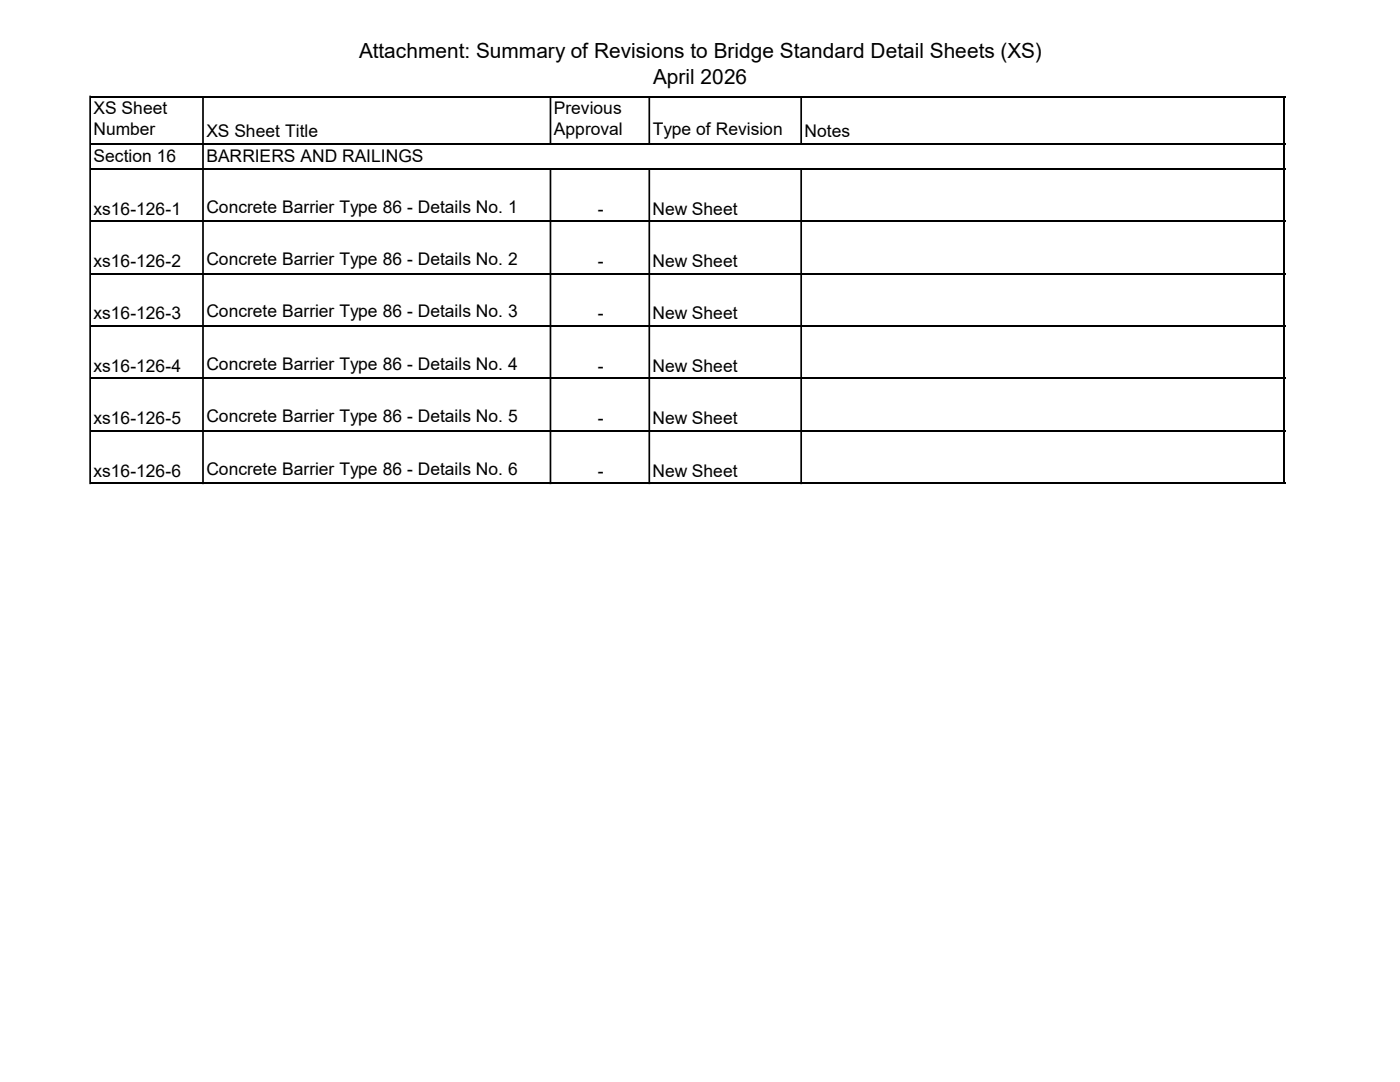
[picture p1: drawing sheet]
<svg xmlns="http://www.w3.org/2000/svg" width="279mm" height="216mm" viewBox="0 0 279 216" stroke-linecap="round" stroke-linejoin="round" font-family="sans-serif">
<defs><g id="words">
<g font-size="4.2">
<text x="71.7" y="11.6">Attachment: Summary of Revisions to Bridge Standard Detail Sheets (XS)</text>
<text x="130.3" y="16.7">April 2026</text>
</g>
<g font-size="3.5">
<text x="18.7" y="22.6">XS Sheet</text>
<text x="110.5" y="22.6">Previous</text>
<text x="18.7" y="26.9">Number</text>
<text x="41.2" y="27.3">XS Sheet Title</text>
<text x="110.5" y="26.9">Approval</text>
<text x="130.3" y="26.9">Type of Revision</text>
<text x="160.6" y="27.3">Notes</text>
<text x="18.7" y="32.4">Section 16</text>
<text x="41.2" y="32.4">BARRIERS AND RAILINGS</text>
<text x="18.7" y="42.8">xs16-126-1</text>
<text x="41.2" y="42.4">Concrete Barrier Type 86 - Details No. 1</text>
<text x="119.3" y="42.8">-</text>
<text x="130.3" y="42.8">New Sheet</text>
<text x="18.7" y="53.3">xs16-126-2</text>
<text x="41.2" y="52.9">Concrete Barrier Type 86 - Details No. 2</text>
<text x="119.3" y="53.3">-</text>
<text x="130.3" y="53.3">New Sheet</text>
<text x="18.7" y="63.7">xs16-126-3</text>
<text x="41.2" y="63.3">Concrete Barrier Type 86 - Details No. 3</text>
<text x="119.3" y="63.7">-</text>
<text x="130.3" y="63.7">New Sheet</text>
<text x="18.7" y="74.2">xs16-126-4</text>
<text x="41.2" y="73.8">Concrete Barrier Type 86 - Details No. 4</text>
<text x="119.3" y="74.2">-</text>
<text x="130.3" y="74.2">New Sheet</text>
<text x="18.7" y="84.7">xs16-126-5</text>
<text x="41.2" y="84.2">Concrete Barrier Type 86 - Details No. 5</text>
<text x="119.3" y="84.7">-</text>
<text x="130.3" y="84.7">New Sheet</text>
<text x="18.7" y="95.1">xs16-126-6</text>
<text x="41.2" y="94.7">Concrete Barrier Type 86 - Details No. 6</text>
<text x="119.3" y="95.1">-</text>
<text x="130.3" y="95.1">New Sheet</text>
</g>
</g></defs>
<path d="M109.7 19.4h.3v9.4h-.3zM129.4 19.4h.4v9.4h-.4zM159.7 19.4h.4v9.4h-.4zM17.8 19.1h.4v77.5h-.4zM40.3 19.4h.4v77.2h-.4zM109.7 33.9h.3v62.7h-.3zM129.4 33.9h.4v62.7h-.4zM159.7 33.9h.4v62.7h-.4z" fill-rule="evenodd" fill="#000"/>
<path d="M18.2 19.3h238.3M256.3 19.4v77.2M18.2 28.7h238.3M18.2 33.7h238.3M18.2 44.2h238.3M18.2 54.6h238.3M18.2 65.1h238.3M18.2 75.5h238.3M18.2 86h238.3M18.2 96.4h238.3" fill="none" stroke="#000" stroke-width=".34"/>
<use href="#words"/>
</svg>
